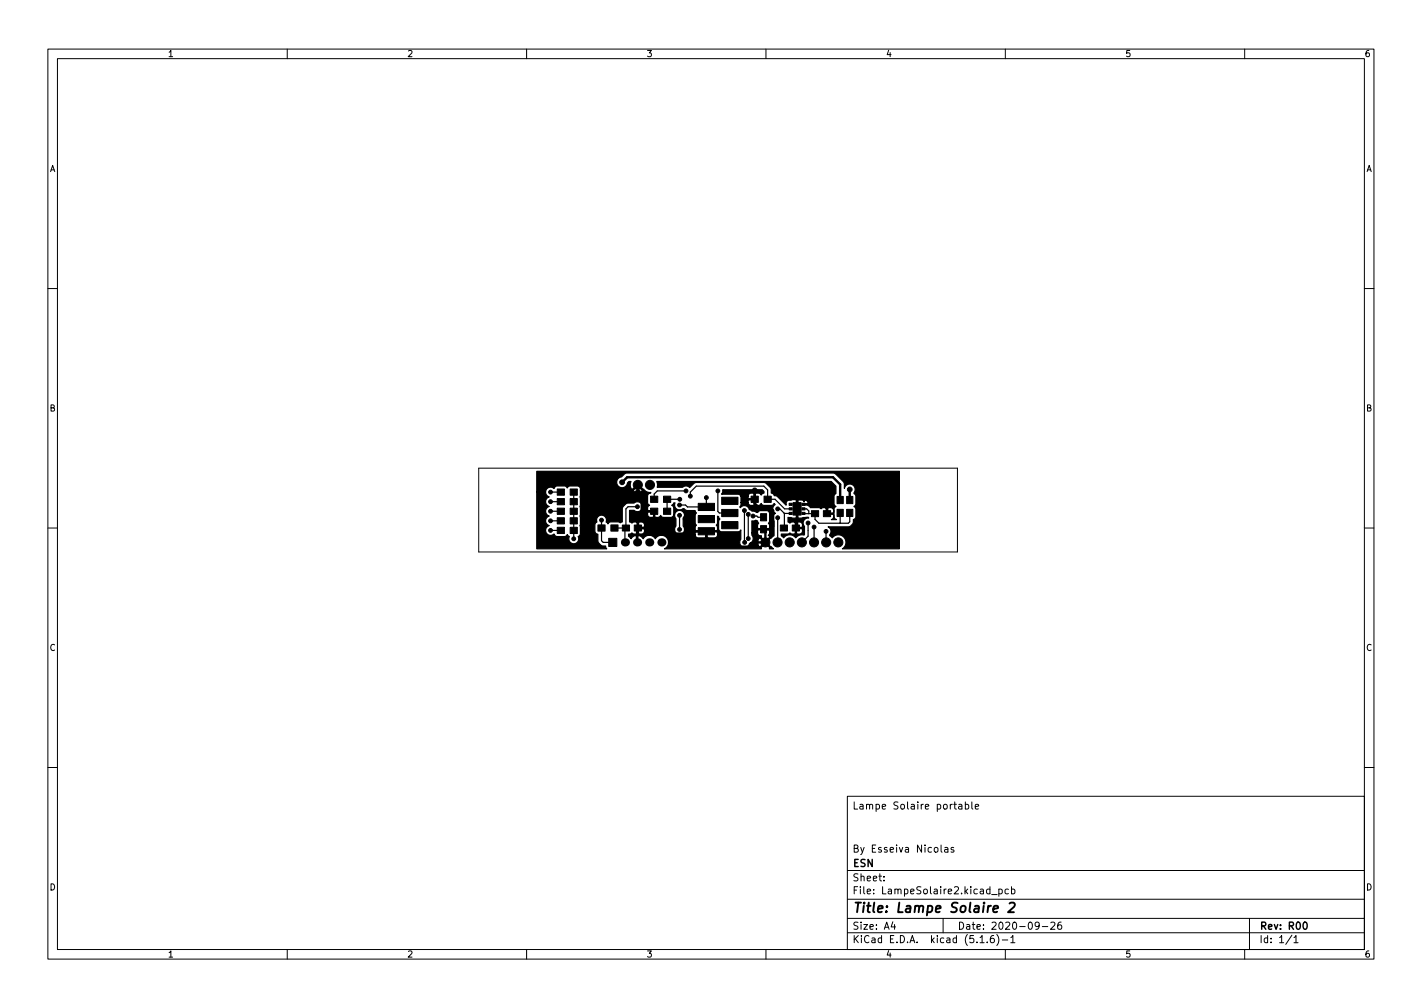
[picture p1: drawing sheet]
<svg xmlns="http://www.w3.org/2000/svg" width="297mm" height="210mm" viewBox="0 0 297 210" stroke-linecap="round" stroke-linejoin="round" font-family="sans-serif">
<defs><g id="words">
<text font-size="2.8" x="178" y="190.6">Title: Lampe Solaire 2</text>
<g font-size="2.1">
<text x="178" y="169">Lampe Solaire portable</text>
<text x="178" y="178">By Esseiva Nicolas</text>
<text x="178" y="184">Sheet:</text>
<text x="178" y="181">ESN</text>
<text x="178" y="186.7">File: LampeSolaire2.kicad_pcb</text>
<text x="178" y="196.9">KiCad E.D.A. kicad (5.1.6)-1</text>
<text x="178" y="194.1">Size: A4</text>
<text x="200" y="194.1">Date: 2020-09-26</text>
<text x="263" y="194.1">Rev: R00</text>
<text x="263" y="196.9">Id: 1/1</text>
</g>
<g font-size="1.8">
<text x="35" y="11.9">1</text>
<text x="85" y="11.9">2</text>
<text x="135" y="11.9">3</text>
<text x="185" y="11.9">4</text>
<text x="235" y="11.9">5</text>
<text x="285" y="11.9">6</text>
<text x="10.3" y="35.9">A</text>
<text x="285.3" y="35.9">A</text>
<text x="10.3" y="85.9">B</text>
<text x="285.3" y="85.9">B</text>
<text x="10.3" y="135.9">C</text>
<text x="285.3" y="135.9">C</text>
<text x="10.3" y="185.9">D</text>
<text x="285.3" y="185.9">D</text>
<text x="35" y="199.9">1</text>
<text x="85" y="199.9">2</text>
<text x="135" y="199.9">3</text>
<text x="185" y="199.9">4</text>
<text x="235" y="199.9">5</text>
<text x="285" y="199.9">6</text>
</g>
</g></defs>
<g fill="none" stroke="#000" stroke-width=".21">
<path d="M10 10.2h277v190.1h-277zM12 12.2h273v186.1h-273zM60 10.2v2M110 10.2v2M160 10.2v2M210 10.2v2M260 10.2v2M10 60.2h2M285 60.2h2M100 97.7h100v17.5h-100zM10 110.2h2M285 110.2h2"/>
<path d="M10 160.2h2M177 166.3h108v32h-108zM196.6 176.4v1.3l.2 .2M197.4 177h.5l.1 .9M198 177.3l-.5 .1-.2 .2 .2 .3h.5M199.2 177l-.3-.1-.3 .2 .1 .3 .5 .1v.4h-.6M200.3 168h.6v.9M200.9 168.3l-.5 .1-.2 .2 .2 .3h.5M201.6 168l.5-.1 .3 .3-.2 .7h-.6M201.6 167.4v1.5M203 167.4v1.3l.2 .2M203.7 168.4l.7-.1v-.3l-.5-.1-.2 .2 .1 .8h.6"/>
<path d="M285 160.2h2M60 198.3v2M110 198.3v2M160 198.3v2M177 194.8h108M177 191.8h108M177 187.8h108M177 181.8h108M184.6 183.8v.1M184.6 183v.1M186.5 192.5l-.4 1h1M186.9 193v1"/>
<path d="M197 191.8v3M204.7 195.8l.4-.5v1.5M204.7 196.8h.9M206.2 196.7v.1M207.1 186.8h1.2M207.6 195.3l-.5 .1a1.01 1.01 0 0 0 0 1.4l.5-.1 .1-.5-.3-.3-.4 .1-.1 .2M208.2 195.1a1.72 1.72 0 0 1 0 2.3M208.6 185.7l.5-.1 .3 .3-.2 .7h-.6M208.6 185.6v1.5M209.4 196.3h1.1M210 198.3v2M210.6 185.7l-.4-.1-.3 .3 .2 .7h.5"/>
<path d="M211.1 195.8l.5-.5v1.5M211.1 196.8h.9M211.3 185.7l.4-.1 .3 .3-.1 .7h-.6M211.3 185.1v1.5M217.1 193.2l-.3 .3-.4-.1-.2-.2 .2-.6 .4-.1 .2 .2a.99 .99 0 0 1-.4 1.3h-.2M217.7 193.5h1.2M219.5 192.7l.6-.2 .3 .5-1 1h1M221.6 192.5l-.4 .1a1.01 1.01 0 0 0 0 1.4l.5-.1 .1-.5-.3-.3h-.3l-.3 .3M260 198.3v2M261 191.8v6.5M269.9 195.3l-1.3 1.9M270.3 195.8l.4-.5v1.5"/>
<path d="M270.3 196.8h.8"/>
</g>
<path d="M272.3 192.7l.3-.2a.8 .8 0 0 1 .5 .8 .8 .8 0 0 1-.5 .7l-.3-.1-.1-.4z" fill="none" stroke="#000" stroke-width=".3"/>
<path d="M207.5 189.8l1-.2-.1-.4h-.7l-.2 1 .2 .3 .6-.1M210.9 188.7l.3-.2h.5l.2 .2 .1 .3-.2 .3-1.2 1.2h1.2" fill="none" stroke="#000" stroke-width=".4"/>
<g fill="#000" stroke="#000" stroke-width=".21">
<path d="M116.4 102.1h1.5v1.3h-1.5zM116.4 108.1h1.5v1.3h-1.5zM116.4 110.1h1.5v1.3h-1.5zM116.4 106.1h1.5v1.3h-1.5zM116.4 104.1h1.5v1.3h-1.5zM119.1 102.1h1.5v1.3h-1.5zM119.1 108.1h1.5v1.3h-1.5zM119.1 110.1h1.5v1.3h-1.5zM119.1 106.1h1.5v1.3h-1.5zM119.1 104.1h1.5v1.3h-1.5zM124.9 109.6h1.5v1.3h-1.5zM127.2 112.4h1.6v1.7h-1.6z"/>
<path d="M127.6 109.6h1.5v1.3h-1.5zM130 109.6h1.5v1.3h-1.5zM132.5 109.6h1.5v1.3h-1.5zM135.9 103.6h1.5v1.3h-1.5zM135.9 106.1h1.5v1.3h-1.5zM138.6 103.6h1.5v1.3h-1.5zM138.6 106.1h1.5v1.3h-1.5zM145.9 110.2h3.3v1.5h-3.3zM145.9 107.6h3.3v1.5h-3.3zM145.9 105.1h3.3v1.5h-3.3zM150.8 108.9h3.4v1.5h-3.4zM150.8 106.4h3.4v1.5h-3.4z"/>
<path d="M150.8 103.8h3.4v1.5h-3.4zM156.9 103.6h1.5v1.3h-1.5zM158.9 107.2h1.2v1.5h-1.2zM158.9 109.7h1.2v1.5h-1.2zM159.6 103.6h1.5v1.3h-1.5zM163 109.6h1.5v1.3h-1.5zM164.8 105.1h.7v.4h-.7zM164.8 106h.7v.5h-.7zM164.8 107h.7v.4h-.7zM165.5 109.6h1.5v1.3h-1.5zM165.6 104.9h1.7v2.6h-1.7zM167.5 107h.7v.4h-.7z"/>
<path d="M167.5 106h.7v.5h-.7zM167.5 105.1h.7v.4h-.7zM169.5 106.6h1.5v1.3h-1.5zM172 106.6h1.5v1.3h-1.5zM174.9 103.6h1.3v1.5h-1.3zM174.9 106.3h1.3v1.5h-1.3zM176.9 103.6h1.3v1.5h-1.3zM176.9 106.3h1.3v1.5h-1.3z"/>
<circle cx="115" cy="108.7" r=".4"/>
<circle cx="115" cy="110.7" r=".4"/>
<circle cx="115" cy="104.7" r=".4"/>
<circle cx="115" cy="106.7" r=".4"/>
<circle cx="115" cy="102.7" r=".4"/>
<circle cx="119.9" cy="112.5" r=".4"/>
<circle cx="125.6" cy="108.6" r=".4"/>
<circle cx="130" cy="100.7" r=".5"/>
<circle cx="133.2" cy="105.8" r=".4"/>
<circle cx="133.2" cy="101.2" r=".95"/>
<circle cx="133.2" cy="102.7" r=".5"/>
<circle cx="135.8" cy="101.2" r=".95"/>
<circle cx="141.9" cy="107.6" r=".4"/>
<circle cx="141.9" cy="110.5" r=".4"/>
<circle cx="141.9" cy="105.4" r=".4"/>
<circle cx="142" cy="104.2" r=".4"/>
<circle cx="143.2" cy="108.2" r=".5"/>
<circle cx="143.3" cy="102.5" r=".4"/>
<circle cx="144.2" cy="103.6" r=".4"/>
<circle cx="147.6" cy="103.9" r=".4"/>
<circle cx="150" cy="102.5" r=".4"/>
<circle cx="155.5" cy="106.6" r=".4"/>
<circle cx="155.6" cy="113.2" r=".4"/>
<circle cx="156.3" cy="107.4" r=".4"/>
<circle cx="156.3" cy="112.4" r=".4"/>
<circle cx="157.3" cy="107.7" r=".4"/>
<circle cx="157.7" cy="102.4" r=".5"/>
<circle cx="159.9" cy="113.2" r=".95"/>
<circle cx="162.4" cy="113.2" r=".95"/>
<circle cx="162.4" cy="108.1" r=".4"/>
<circle cx="162.4" cy="106.2" r=".4"/>
<circle cx="165" cy="113.2" r=".95"/>
<circle cx="166.5" cy="102.4" r=".5"/>
<circle cx="167.5" cy="113.2" r=".95"/>
<circle cx="168.8" cy="109.2" r=".4"/>
<circle cx="170" cy="113.2" r=".95"/>
<circle cx="170" cy="110" r=".4"/>
<circle cx="172.6" cy="110.9" r=".4"/>
<circle cx="172.6" cy="113.2" r=".95"/>
<circle cx="175.1" cy="113.2" r=".95"/>
<circle cx="177.5" cy="102.2" r=".5"/>
</g>
<g fill="#000">
<circle cx="130.5" cy="113.2" r=".85"/>
<circle cx="133.1" cy="113.2" r=".85"/>
<circle cx="135.6" cy="113.2" r=".85"/>
<circle cx="138.2" cy="113.2" r=".85"/>
</g>
<path d="M129.9 100.7l1.1-1.1h43l1.5 1.5v3.3M133.2 110.2l-.1 .2v2.8M133.2 102.7l.9 .8v4.4l-.9 .8v1.5M136.6 106.7l-2.5 .1M143.2 108.2l-.1 3.2M157.6 102.4v2.7l1.2 1.1h2.4l.3 .4v3.2l-.6 .7h-1.4l.4 .4v2.3h-1.7l-.9 .9h-7.7l-2-2v-1.2h-2.8l-.5 .5h-3.3l-1.1-1.2h-6.7M166.5 102.4v7.6l-.2 .2M166.5 104.2h3.1l.3 .4v.7M167.8 105.3h4.1l.8 .9v1M177.5 102.2v2.2" fill="none" stroke="#000" stroke-width=".5"/>
<g fill="none" stroke="#000" stroke-width=".25">
<path d="M115 110.7h2.1M115 102.7h2.1M115 108.7h2.1M115 106.7h2.1M115 104.7h2.1M119.8 102.7v9.8M119.8 110.7h.2M125.6 108.6v4.3l.4 .3h2M128.4 110.2h2.4M130.8 110.2l-.3 .3v2.7M133.2 105.8h-2l-.4 .4v4M141.9 107.6v2.9"/>
<path d="M142 104.2h-2.7v2.5M143.3 102.5h-6l-.7 .6v1.1M144.2 103.6v-.9l1.3-1.2h14.1l.7 .8v1.9h1.6l2 2h1.3M147.6 103.9v1.9h-4l-.4-.4h-1.3M149.9 102.5v4.3l.4 .3h2.2M153 107.6h-2.1l.2 .1M155.5 106.6l.1 6.6M156.3 107.4v5M157.3 107.7h.8l.2 .3 1.3 .1M162.5 108.1l-.1 5.1M162.5 106.2h.4l1 1M163.9 107.2h1.3"/>
<path d="M163.9 107.2l-.2 3M167.8 106.2h.7l.4 .5v.5M168.8 109.2v2.7l-1.3 1.3M170 110v3.2M172.6 110.9v2.3M175.5 107.1l-.1 2.1M177.5 107.1v1.8l-.3 .3h-6.2l-.7-.8v-1.2h-2.5"/>
</g>
<path d="M137.2 100.5h36.4l1 1v1.6l-.4 .4v1.6l.1 .4 .3 .2-.4 .5v1.6l.2 .5 .3 .2h-1a.68 .68 0 0 0 .3-1.1h-1.4v-1.3h.3v1h1.1a.68 .68 0 0 0 .1-.7 .68 .68 0 0 0-.6-.4h-.5l-.1 .1-1-.1a.42 .42 0 0 1-.4 .2 .42 .42 0 0 1-.4-.2h-1.8a1.51 1.51 0 0 0-1.3-.6v-.2h.6a.45 .45 0 0 0 0-.6 .45 .45 0 0 0-.6 0v.2l-.3-.4-.4-.1h-.5l-.2 .2v3.5l.2 .2h.5l1.6-.2v.2a1.03 1.03 0 0 0-1 .5 1.03 1.03 0 0 0 .1 1.2v1.7a1.92 1.92 0 0 0-1.8 .7 1.58 1.58 0 0 0-2.5 0l-.5-.4v-.4h1.4a.42 .42 0 0 1 .4-.2 .42 .42 0 0 1 .4 .2h.6l.1-.2v-.9h.3v.9l.1 .2h.5a.68 .68 0 0 0 .6-.4 .68 .68 0 0 0-.1-.7h-1.4v-1.3h.3v1h1.1a.68 .68 0 0 0 .1-.7 .68 .68 0 0 0-.6-.4h-.5l-.1 .1-1-.1a.42 .42 0 0 1-.4 .2 .42 .42 0 0 1-.4-.2v-1l1 .2h.6l.2-.2v-3.5l-.2-.2-1.4 .1a.64 .64 0 0 0-.6 .7v.4l-1.8-1.8-.4-.2a.35 .35 0 0 1-.4-.4l-.5-.1v-.9l-.2-.3-.9-.9-.4-.2h-14.1l-.5 .2-.9 .9a1.03 1.03 0 0 0-1.5-.1h-5.3l.1-.6zM112.1 98.4h75.8v16.2h-11.9l.1-.1a1.59 1.59 0 0 0 .1-2.4 1.59 1.59 0 0 0-2.3 .2l-.6-.5a1.41 1.41 0 0 0 .1-1.5l-.4-.3h4.3l.8-.6 .2-.9 .3-.2 .2-.5v-1.6l-.4-.5 .4-.4v-1.7l-.1-.3-.3-.2a1.17 1.17 0 0 0-.3-1.9 1.17 1.17 0 0 0-1.7 .8l-.2-1.3-1.6-1.7-.6-.2h-43l-.5 .1-.7 .7a1.14 1.14 0 0 0-1 1.1 1.14 1.14 0 0 0 1.1 1.1 1.14 1.14 0 0 0 1.2-1l.3-.3h.4l-.2 .8 .3 .8 .2 .1 1.1-1.1 1.8 1.6 1 .1-.6 .3-.1 .4v1.5l.4 .5a.71 .71 0 0 0-.3 1.1h1.4v1.3l.1 .1h.7l.4-.4 .5 .4h1.7l.4-.2 .1-.3h.2l.3 .8v1.5a1.04 1.04 0 0 0 0 1.5 1.04 1.04 0 0 0 1.5 0 1.04 1.04 0 0 0 0-1.5l.1-1.5a1.04 1.04 0 0 0-.5-1.7 1.04 1.04 0 0 0-1.4 .9h-.2v-1.5l-.4-.5 .4-.5h.3a1.04 1.04 0 0 0 .3 1.3 1.04 1.04 0 0 0 1.4-.1l.7 .4h1.8a.66 .66 0 0 1 0 .9v1.6a.67 .67 0 0 1 0 .9v.6l.2 .2h4.3l.2-.2v-.4a.67 .67 0 0 1 0-.9v-1.5l.2 .1 .3 .5-.3 .4v1.6a.64 .64 0 0 0 .7 .6h3.5l.4-.4-.1 2.2a1.05 1.05 0 0 0 .6 1.4 1.05 1.05 0 0 0 1.4-.8l.3-.1h1.4l.2 .8 .3 .1 .9-1-.9-.9-.3 .1-.2 .9h-1.4a1.03 1.03 0 0 0 .2-1.6v-.5h1.1a.67 .67 0 0 0 .9 .7l-.1 .2 .9 1 .9-1-.3-.3 .3-.4v-.6l-.2-.2h-2.2l-.2 .2v.4h-1.1v-2.4h.3a.64 .64 0 0 1 .9 .1 .64 .64 0 0 1-.1 .8v.5l.2 .2h2.2l.2-.2v-.6a.42 .42 0 0 1-.3-.4 .42 .42 0 0 1 .3-.3v-1.7a.64 .64 0 0 0-.7-.6h-1.3l-.5 .4-1.1-.3a1.55 1.55 0 0 1-1-.9 1.03 1.03 0 0 0-1.5 .2l-.2-.2 .3-.4v-.5h1.5l.1 .4 .4 .2h.6l.1-.1v-1h-1.1l-.1 .1v.4h-1.5l-.1-1.3h1.6v.4l.1 .1h1.1v-1l-.1-.1h-.5a.64 .64 0 0 0-.6 .6h-1.6l-.2-.3-.3-.1h-3.5l.2-.4 .1-.5h8.2l.4 .3v.4l-.4 .1-.2 .3-.5-.4h-.6l-.1 .1v2.3l.1 .1h.6l.5-.4 .5 .4h1.6l.4-.1 .2-.3 .2 .3h-.1a1.04 1.04 0 0 0 .2 1.8 1.03 1.03 0 0 0-.3 1.6v3l-1.6 1.4 1.5 1.4h-.9l.1-.3-.9-.9-.9 .9v.3h-20.2a1.49 1.49 0 0 0 .5-2.4 1.49 1.49 0 0 0-2.4 .3 1.48 1.48 0 0 0-2.6 0l-.2-.3a.67 .67 0 0 0-.9-.3v1.5h-.2v-1.5l-.3-.1-.4 .2-.5 .5-.5-.5v-.3h13.9a.64 .64 0 0 0 .7 .6h1.4l.1-.2v-1h.3v1l.1 .2h1.6l.4-.4 .1-.7-.2-.1h-4.3l-.2 .1v.5h-13.9v-.2h.3a.42 .42 0 0 1 .4-.2 .42 .42 0 0 1 .4 .2h.6l.1-.2v-.9h.3v.9l.1 .2h.5a.68 .68 0 0 0 .6-.4 .68 .68 0 0 0-.1-.7h-1.4v-1.3h.3v1h1.1l.1-.1a.73 .73 0 0 0-.6-1h-.5l-.1 .1-1-.1a.42 .42 0 0 1-.4 .2 .42 .42 0 0 1-.4-.2h-.1v-1.6h3.8l.1 .4 .3 .2h.7l.1-.1v-1h-1.1l-.1 .1v.4h-3.8v-.8h1a1.04 1.04 0 0 0 1.4-.1 1.04 1.04 0 0 0 0-1.4 1.04 1.04 0 0 0-1.5-.1l-1.5 .1-.8 .7-.1 .4v2.8l-.4 .2-.5-.2h-1.6l-.5 .4-.4-.4a1.04 1.04 0 0 0-1-1.4 1.04 1.04 0 0 0-.9 1.4l-.4 .5v1.4a.64 .64 0 0 0 .6 .6l.1 1.8 .7 .7h.8l.2 .6h-14.6v-12h1.9a1.03 1.03 0 0 0 .7 1.1 1.04 1.04 0 0 0-.7 1 1.04 1.04 0 0 0 .7 1 1.04 1.04 0 0 0-.7 1 1.04 1.04 0 0 0 .7 1 1.04 1.04 0 0 0-.7 1 1.04 1.04 0 0 0 .7 1 1.06 1.06 0 0 0-.6 1.6 1.06 1.06 0 0 0 1.7 .2l.1 .3 .4 .2h1.7l.5-.4 .4 .4a1.04 1.04 0 0 0 1 1.5 1.04 1.04 0 0 0 .9-1.5l.3-.2 .1-.4-.1-1.7 .1-7.4h11.1l.1 .3 .9 .2 .8-.2 .1-.3-1-.9-.9 .9h-11.1a.7 .7 0 0 0-.6-.8h-1.6l-.5 .4-.5-.4h-1.7l-.4 .1-.1 .4a1.09 1.09 0 0 0-1.8 .6h-1.9z" fill="#000" stroke="#000" stroke-width=".25"/>
<use href="#words"/>
</svg>
